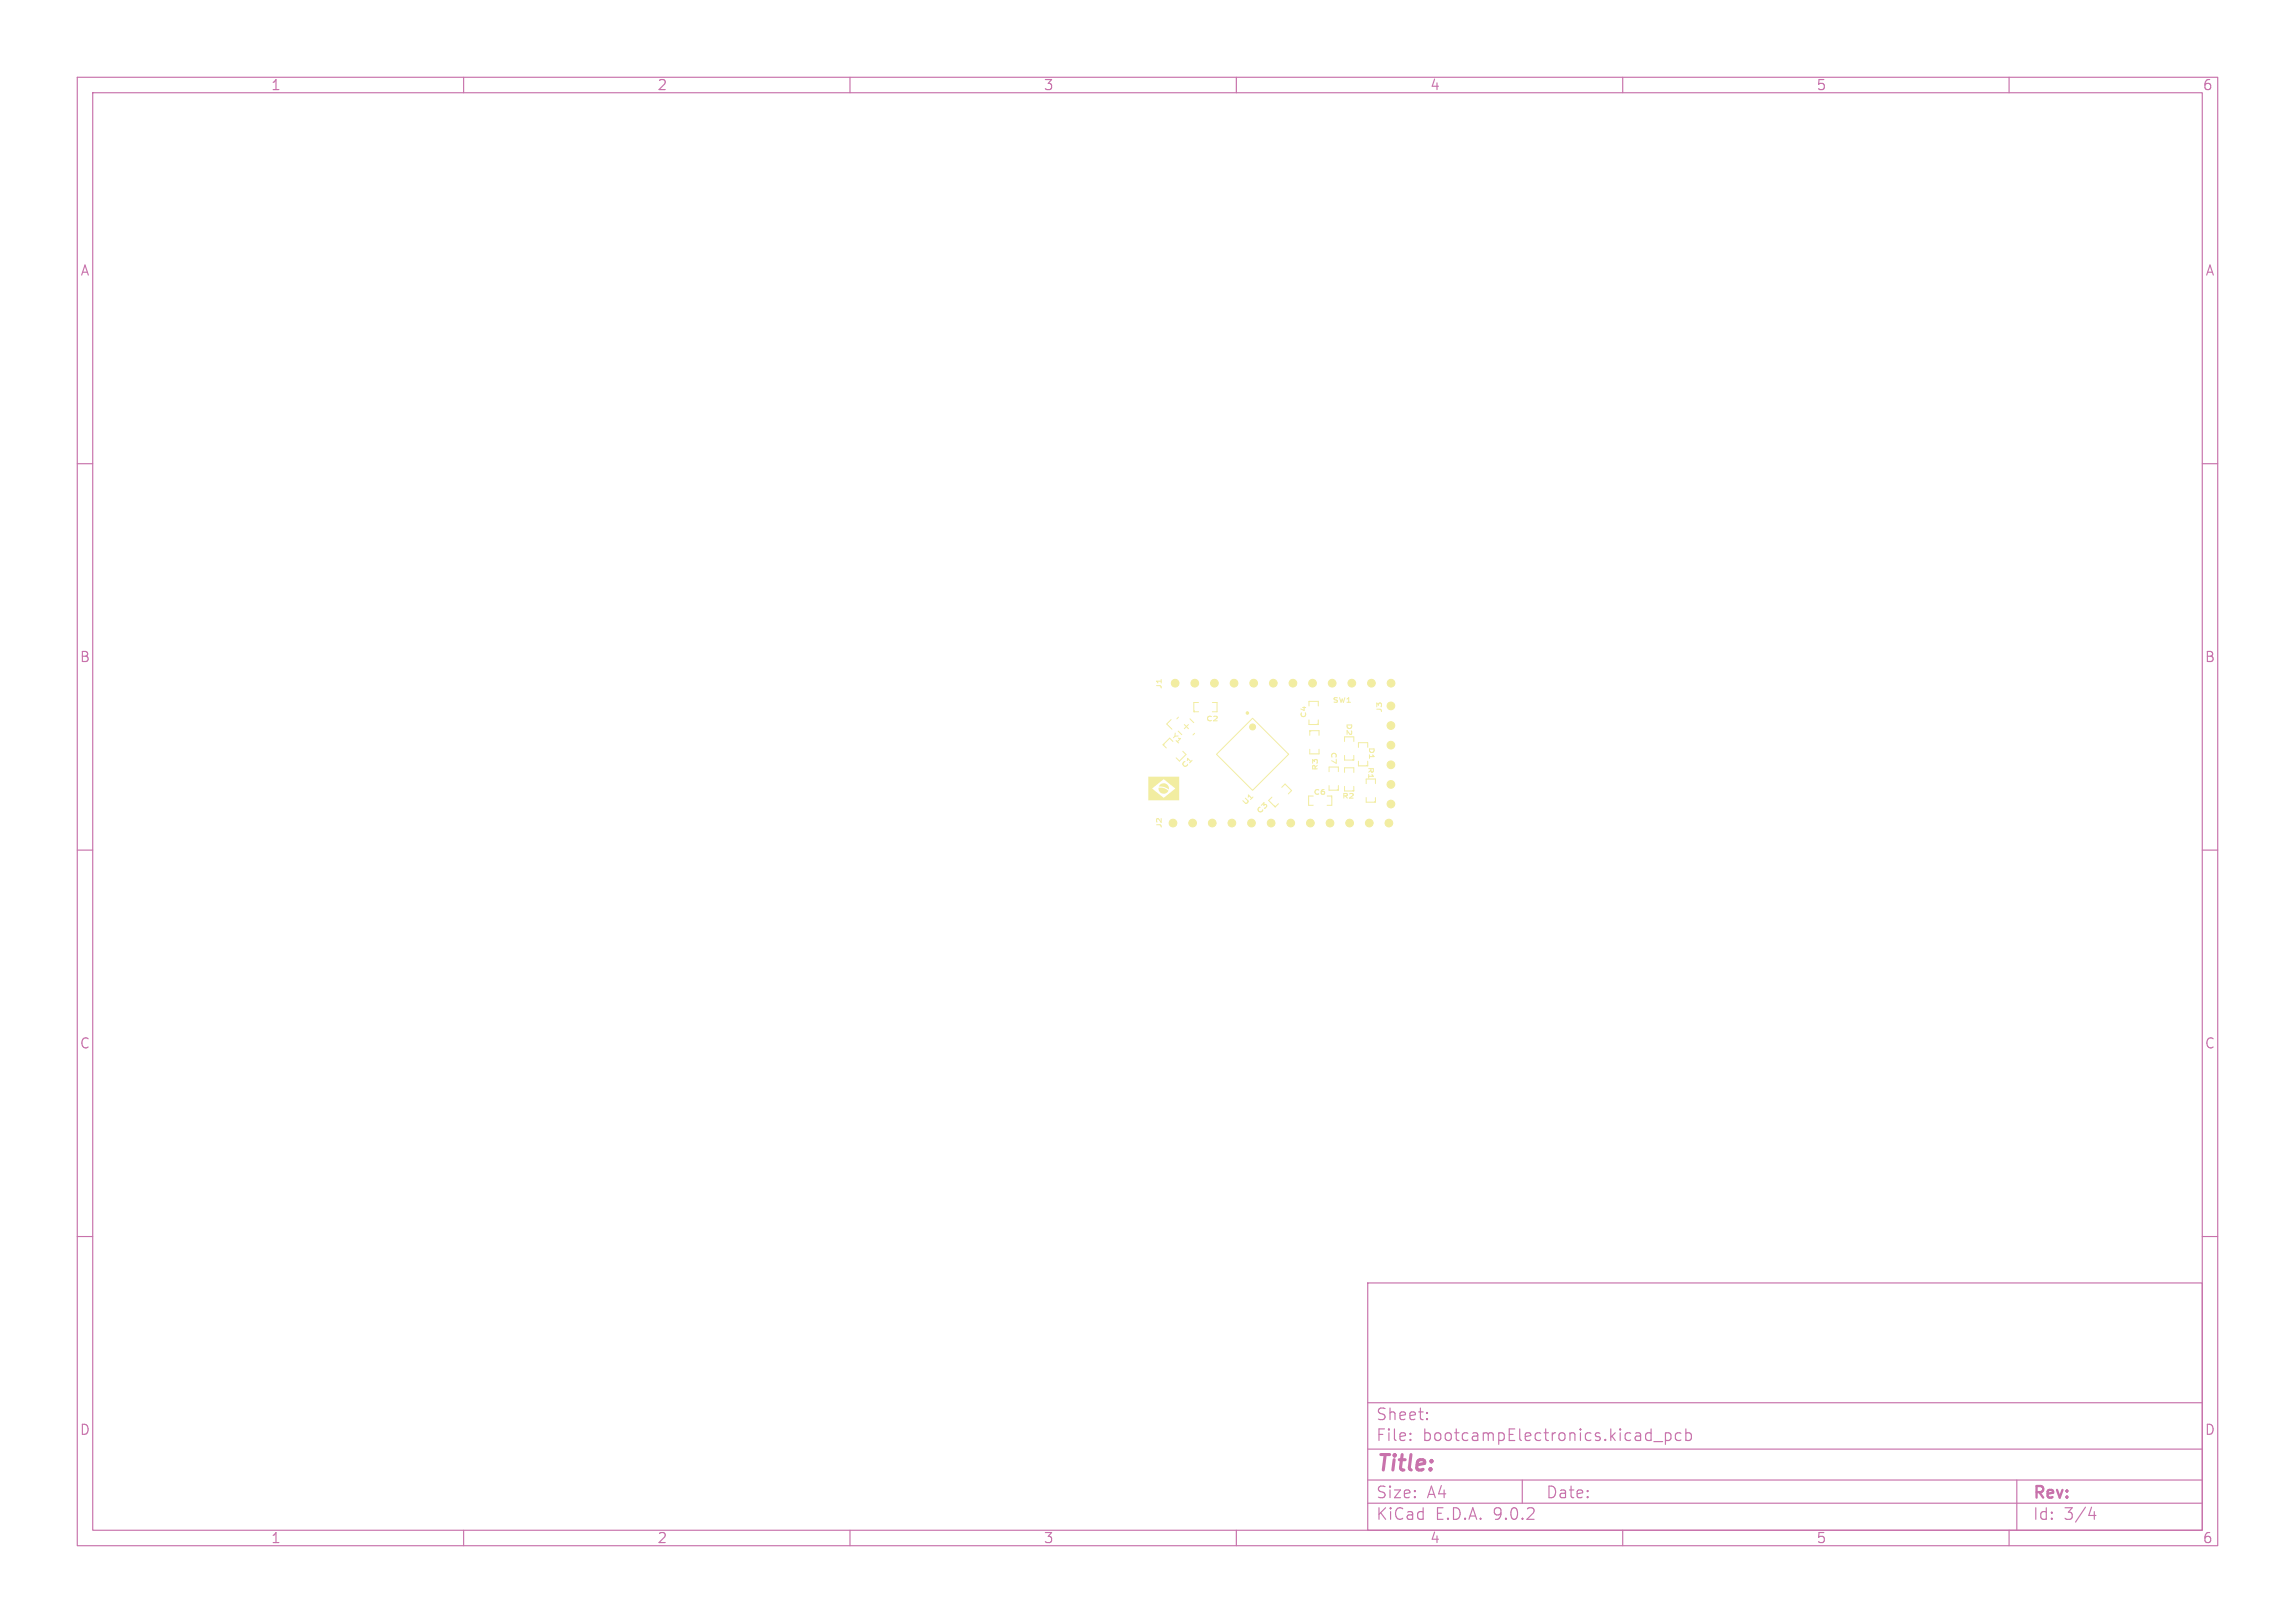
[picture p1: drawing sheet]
<svg xmlns="http://www.w3.org/2000/svg" width="297mm" height="210mm" viewBox="0 0 297 210" stroke-linecap="round" stroke-linejoin="round" font-family="sans-serif">
<defs><g id="words">
<text font-size="2.8" fill="#c872ab" x="178" y="190.9">Title:</text>
<g font-size="2.1" fill="#c872ab">
<text x="178" y="184">Sheet:</text>
<text x="178" y="186.7">File:</text>
<text x="184.1" y="186.7">bootcampElectronics.kicad_pcb</text>
<text x="178" y="196.9">KiCad</text>
<text x="178" y="194.1">Size:</text>
<text x="184.7" y="194.1">A4</text>
<text x="185.7" y="196.9">E.D.A.</text>
<text x="193.3" y="196.9">9.0.2</text>
<text x="200" y="194.1">Date:</text>
<text x="263" y="194.3">Rev:</text>
<text x="263" y="196.9">Id:</text>
<text x="267.1" y="196.9">3/4</text>
</g>
<g font-size="1.8" fill="#c872ab">
<text x="35" y="11.9">1</text>
<text x="85" y="11.9">2</text>
<text x="135" y="11.9">3</text>
<text x="185" y="11.9">4</text>
<text x="235" y="11.9">5</text>
<text x="285" y="11.9">6</text>
<text x="10.3" y="35.9">A</text>
<text x="285.4" y="35.9">A</text>
<text x="10.3" y="85.9">B</text>
<text x="285.3" y="85.9">B</text>
<text x="10.3" y="135.9">C</text>
<text x="285.3" y="135.9">C</text>
<text x="10.3" y="185.9">D</text>
<text x="285.3" y="185.9">D</text>
<text x="35" y="199.9">1</text>
<text x="85" y="199.9">2</text>
<text x="135" y="199.9">3</text>
<text x="185" y="199.9">4</text>
<text x="235" y="199.9">5</text>
<text x="285" y="199.9">6</text>
</g>
<text font-size="1.4" fill="#f2eda1" x="152.7" y="93.9" transform="rotate(45 152.7 93.9)">+</text>
<g font-size=".8" fill="#f2eda1">
<text x="150.5" y="89.2" transform="rotate(-90 150.5 89.2)">J1</text>
<text x="151.4" y="95.3" transform="rotate(45 151.4 95.3)">Y 1</text>
<text x="156" y="93.5">C2</text>
<text x="169.1" y="93" transform="rotate(-90 169.1 93)">C4</text>
<text x="172.4" y="91.1">SW1</text>
<text x="174.1" y="93.5" transform="rotate(90 174.1 93.5)">D2</text>
<text x="179" y="92.3" transform="rotate(-90 179 92.3)">J3</text>
<text x="153.4" y="99.6" transform="rotate(-45 153.4 99.6)">C 1</text>
<text x="170.6" y="99.8" transform="rotate(-90 170.6 99.8)">R3</text>
<text x="172.2" y="97.2" transform="rotate(90 172.2 97.2)">C7</text>
<text x="176.9" y="99.2" transform="rotate(90 176.9 99.2)">R1</text>
<text x="177.1" y="96.6" transform="rotate(90 177.1 96.6)">D1</text>
<text x="150.5" y="107.2" transform="rotate(-90 150.5 107.2)">J2</text>
<text x="161.2" y="104.3" transform="rotate(-45 161.2 104.3)">U 1</text>
<text x="163.1" y="105.5" transform="rotate(-45 163.1 105.5)">C 3</text>
<text x="169.9" y="103">C6</text>
<text x="173.6" y="103.5">R2</text>
</g>
</g></defs>
<g fill="none" stroke="#c872ab" stroke-width=".15">
<path d="M10 10h277v190h-277zM12 12h273v186h-273zM60 10v2M110 10v2M160 10v2M210 10v2M260 10v2M10 60h2M285 60h2M10 110h2M285 110h2M10 160h2"/>
<path d="M177 166h108v32h-108zM285 160h2M60 198v2M110 198v2M160 198v2M177 194.5h108M177 191.5h108M177 187.5h108M177 181.5h108M182.5 186.3h.1l-.1 .1M182.5 186.3v.1M182.5 185.5v.1"/>
<path d="M182.5 185.5h.1l-.1 .1M184.7 183.6v.1M184.7 183.6h-.1l.1 .1M184.7 182.8v.1M184.7 182.8h-.1l.1 .1M197 191.5v3M210 198v2M214 186.5h1.2M215.5 185.4v1.5M215.5 185.5l.5-.1 .2 .3v.4l-.1 .2-.1 .1-.5-.1M217.5 185.5l-.4-.1-.3 .3v.4l.2 .2 .1 .1 .4-.1M218.2 185.5l.4-.1 .3 .3v.4l-.2 .2-.1 .1-.4-.1"/>
<path d="M218.2 184.9v1.5M260 198v2M261 191.5v6.5M270.7 195l-.4 1.1h.9M271 195.6v1"/>
</g>
<path d="M150.3 87.9v.5" fill="none" stroke="#f2eda1" stroke-width=".13"/>
<g fill="#f2eda1">
<path d="M150.1 101.6l.3-.2h.3a.67 .67 0 0 1 .6 .8l-.7-.4h-.6z"/>
<path d="M149.9 101.9l.7 .1 .6 .3-.3 .3-.4 .1a.67 .67 0 0 1-.6-.8z"/>
<path d="M148.6 100.5h4v3.1h-4v-1.6h.5l1.5 1.2 1.5-1.2-1.5-1.2-1.5 1.2h-.5z"/>
</g>
<g fill="none" stroke="#f2eda1" stroke-width=".13">
<path d="M150.7 96.3l-.1 .1M151.4 95.5l-.9 .9 .4 .4M151.6 93.1l-.6 .6 .7 .7M152.5 92.8l-.2 .2M153.1 97.2l.4 .4-.9 .9-.4-.4M154 93l.5 .5M154.5 92v.1M154.6 94.9l-.2 .2M155.1 90.9h-.6v1.2h.6M156.9 90.9h.6v1.2h-.6M162.1 92.9l4.7 4.7-4.7 4.7-4.7-4.7zM169.4 91.4v-.6h1.2v.6"/>
<path d="M169.4 93.2v.6h1.2v-.6M169.5 97v.6h1.2v-.6M169.5 95.2v-.6h1.2v.6M169.5 94.6h.1M170.4 93.7h.2M172 99.9v-.6h1.2v.6M174 100v-.6h1.2v.6M174 96v-.6h1.2v.6M174 97.8v.6h1.2v-.6M175 98.3h.2M175.8 96.7v-.6h1.2v.6M175.8 98.5v.6h1.2v-.6"/>
<path d="M164.6 103.1l-.4 .5 .8 .8 .5-.4M165 104.3l.1 .1M165.9 101.9l.4-.4 .8 .8-.4 .4M169.9 103h-.6v1.2h.6M171.7 103h.6v1.2h-.6M172 101.7v.6h1.2v-.6M172.3 103v.2M173 102.2h.2M174 101.8v.6h1.2v-.6M175 102.3h.2M176.8 101.4v-.6h1.2v.6M176.8 103.2v.6h1.2v-.6"/>
<path d="M177.9 103.8h.1"/>
</g>
<g fill="#f2eda1" stroke="#f2eda1" stroke-width=".13">
<circle cx="161.4" cy="92.3" r=".16"/>
<circle cx="162.1" cy="94.1" r=".39"/>
<circle cx="152.1" cy="88.4" r=".5"/>
<circle cx="154.6" cy="88.4" r=".5"/>
<circle cx="157.2" cy="88.4" r=".5"/>
<circle cx="159.7" cy="88.4" r=".5"/>
<circle cx="162.2" cy="88.4" r=".5"/>
<circle cx="164.8" cy="88.4" r=".5"/>
<circle cx="167.3" cy="88.4" r=".5"/>
<circle cx="169.9" cy="88.4" r=".5"/>
<circle cx="172.4" cy="88.4" r=".5"/>
<circle cx="174.9" cy="88.4" r=".5"/>
<circle cx="177.5" cy="88.4" r=".5"/>
<circle cx="180" cy="88.4" r=".5"/>
<circle cx="180" cy="91.3" r=".5"/>
<circle cx="180" cy="93.9" r=".5"/>
<circle cx="180" cy="96.4" r=".5"/>
<circle cx="180" cy="99" r=".5"/>
<circle cx="180" cy="101.5" r=".5"/>
<circle cx="180" cy="104" r=".5"/>
<circle cx="179.7" cy="106.5" r=".5"/>
<circle cx="177.2" cy="106.5" r=".5"/>
<circle cx="174.7" cy="106.5" r=".5"/>
<circle cx="172.1" cy="106.5" r=".5"/>
<circle cx="169.6" cy="106.5" r=".5"/>
<circle cx="167" cy="106.5" r=".5"/>
<circle cx="164.5" cy="106.5" r=".5"/>
<circle cx="162" cy="106.5" r=".5"/>
<circle cx="159.4" cy="106.5" r=".5"/>
<circle cx="156.9" cy="106.5" r=".5"/>
<circle cx="154.3" cy="106.5" r=".5"/>
<circle cx="151.8" cy="106.5" r=".5"/>
</g>
<use href="#words"/>
</svg>
